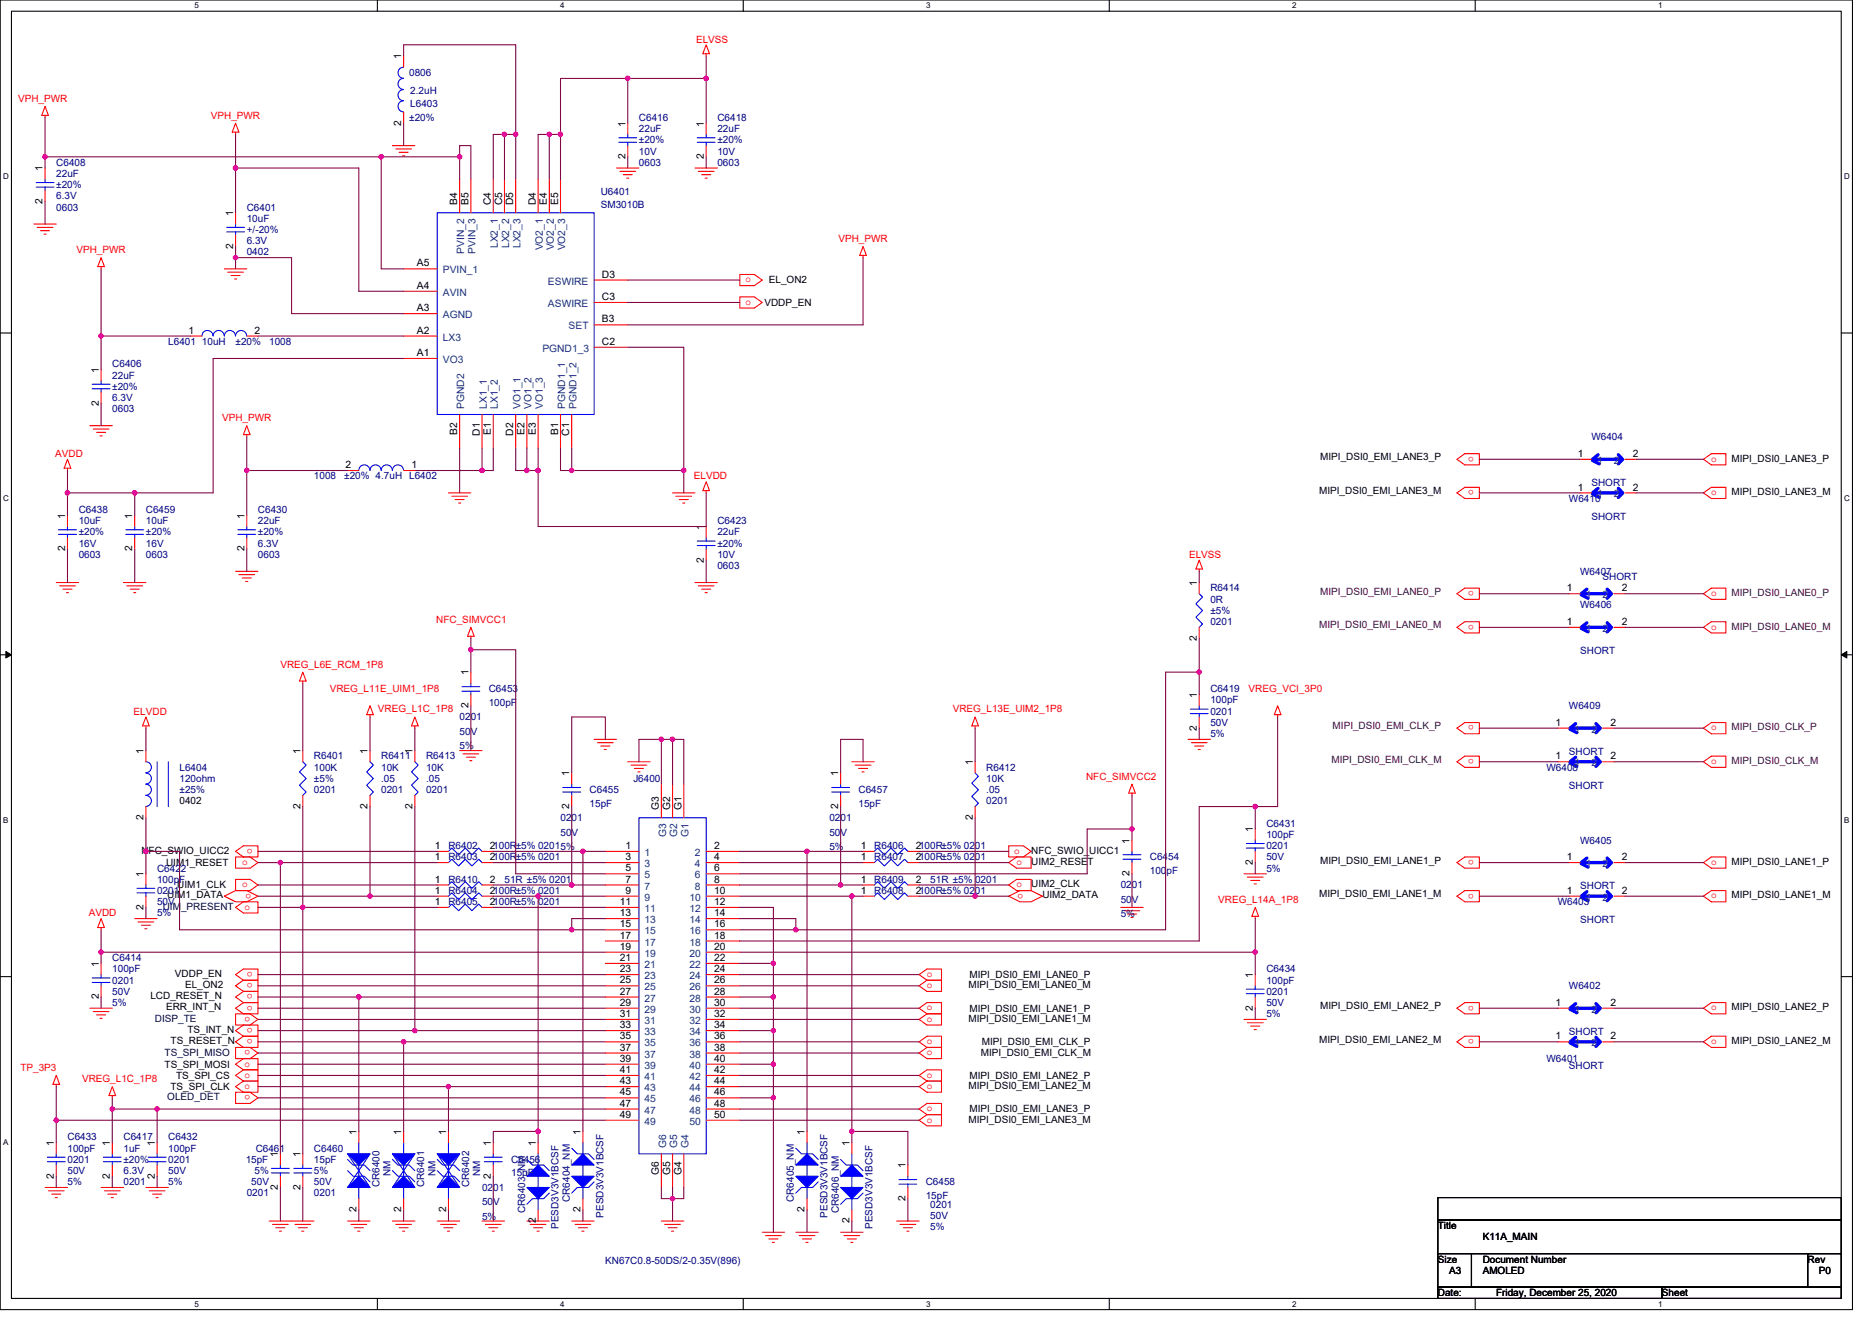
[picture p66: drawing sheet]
<svg xmlns="http://www.w3.org/2000/svg" width="297mm" height="210mm" viewBox="0 0 297 210" stroke-linecap="round" stroke-linejoin="round" font-family="sans-serif">
<defs><g id="words">
<g font-size="1.6">
<text x="63.7" y="9.4" transform="rotate(-90 63.7 9.4)">1</text>
<text x="63.7" y="19.9" transform="rotate(-90 63.7 19.9)">2</text>
<text x="99.2" y="20.1" transform="rotate(-90 99.2 20.1)">1</text>
<text x="111.7" y="20.1" transform="rotate(-90 111.7 20.1)">1</text>
<text x="6.8" y="27.2" transform="rotate(-90 6.8 27.2)">1</text>
<text x="99.2" y="25.3" transform="rotate(-90 99.2 25.3)">2</text>
<text x="111.7" y="25.3" transform="rotate(-90 111.7 25.3)">2</text>
<text x="6.8" y="32.4" transform="rotate(-90 6.8 32.4)">2</text>
<text x="37" y="34.3" transform="rotate(-90 37 34.3)">1</text>
<text x="72.6" y="32.5" transform="rotate(-90 72.6 32.5)">B4</text>
<text x="74.3" y="32.5" transform="rotate(-90 74.3 32.5)">B5</text>
<text x="77.9" y="32.5" transform="rotate(-90 77.9 32.5)">C4</text>
<text x="79.7" y="32.5" transform="rotate(-90 79.7 32.5)">C5</text>
<text x="81.4" y="32.5" transform="rotate(-90 81.4 32.5)">D5</text>
<text x="85" y="32.5" transform="rotate(-90 85 32.5)">D4</text>
<text x="86.8" y="32.5" transform="rotate(-90 86.8 32.5)">E4</text>
<text x="88.6" y="32.5" transform="rotate(-90 88.6 32.5)">E5</text>
<text x="37" y="39.5" transform="rotate(-90 37 39.5)">2</text>
<text x="66.2" y="42.3">A5</text>
<text x="66.2" y="45.8">A4</text>
<text x="95.5" y="44.1">D3</text>
<text x="95.5" y="47.6">C3</text>
<text x="122" y="45">EL_ON2</text>
<text x="29.9" y="53">1</text>
<text x="40.4" y="53">2</text>
<text x="66.2" y="53">A2</text>
<text x="66.2" y="49.4">A3</text>
<text x="95.5" y="51.2">B3</text>
<text x="121.3" y="48.5">VDDP_EN</text>
<text x="15.7" y="59.2" transform="rotate(-90 15.7 59.2)">1</text>
<text x="66.2" y="56.5">A1</text>
<text x="95.5" y="54.7">C2</text>
<text x="15.7" y="64.4" transform="rotate(-90 15.7 64.4)">2</text>
<text x="72.6" y="69" transform="rotate(-90 72.6 69)">B2</text>
<text x="76.1" y="69.1" transform="rotate(-90 76.1 69.1)">D1</text>
<text x="77.9" y="69" transform="rotate(-90 77.9 69)">E1</text>
<text x="81.4" y="69.1" transform="rotate(-90 81.4 69.1)">D2</text>
<text x="83.2" y="69" transform="rotate(-90 83.2 69)">E2</text>
<text x="85" y="69" transform="rotate(-90 85 69)">E3</text>
<text x="88.6" y="69" transform="rotate(-90 88.6 69)">B1</text>
<text x="90.3" y="69.1" transform="rotate(-90 90.3 69.1)">C1</text>
<text x="54.8" y="74.3">2</text>
<text x="65.3" y="74.3">1</text>
<text x="209.5" y="73.1">MIPI_DSI0_EMI_LANE3_P</text>
<text x="250.4" y="72.5">1</text>
<text x="250.4" y="77.9">1</text>
<text x="259.1" y="72.5">2</text>
<text x="259.1" y="77.9">2</text>
<text x="274.7" y="73.3">MIPI_DSI0_LANE3_P</text>
<text x="10.3" y="82.3" transform="rotate(-90 10.3 82.3)">1</text>
<text x="21" y="82.3" transform="rotate(-90 21 82.3)">1</text>
<text x="38.8" y="82.3" transform="rotate(-90 38.8 82.3)">1</text>
<text x="209.3" y="78.4">MIPI_DSI0_EMI_LANE3_M</text>
<text x="274.7" y="78.6">MIPI_DSI0_LANE3_M</text>
<text x="10.3" y="87.5" transform="rotate(-90 10.3 87.5)">2</text>
<text x="21" y="87.5" transform="rotate(-90 21 87.5)">2</text>
<text x="38.8" y="87.5" transform="rotate(-90 38.8 87.5)">2</text>
<text x="111.7" y="89.3" transform="rotate(-90 111.7 89.3)">2</text>
<text x="111.7" y="84.1" transform="rotate(-90 111.7 84.1)">1</text>
<text x="189.9" y="93" transform="rotate(-90 189.9 93)">1</text>
<text x="248.6" y="93.9">1</text>
<text x="257.3" y="93.9">2</text>
<text x="189.9" y="101.7" transform="rotate(-90 189.9 101.7)">2</text>
<text x="248.6" y="99.2">1</text>
<text x="257.3" y="99.2">2</text>
<text x="74.3" y="107.2" transform="rotate(-90 74.3 107.2)">1</text>
<text x="74.3" y="112.4" transform="rotate(-90 74.3 112.4)">2</text>
<text x="189.9" y="110.8" transform="rotate(-90 189.9 110.8)">1</text>
<text x="22.8" y="119.7" transform="rotate(-90 22.8 119.7)">1</text>
<text x="47.7" y="119.7" transform="rotate(-90 47.7 119.7)">1</text>
<text x="58.3" y="119.7" transform="rotate(-90 58.3 119.7)">1</text>
<text x="65.4" y="119.7" transform="rotate(-90 65.4 119.7)">1</text>
<text x="189.9" y="116" transform="rotate(-90 189.9 116)">2</text>
<text x="246.8" y="115.2">1</text>
<text x="255.5" y="115.2">2</text>
<text x="90.3" y="123.2" transform="rotate(-90 90.3 123.2)">1</text>
<text x="133" y="123.2" transform="rotate(-90 133 123.2)">1</text>
<text x="154.3" y="121.4" transform="rotate(-90 154.3 121.4)">1</text>
<text x="246.8" y="120.5">1</text>
<text x="255.5" y="120.5">2</text>
<text x="22.8" y="130.2" transform="rotate(-90 22.8 130.2)">2</text>
<text x="28.5" y="127.7">0402</text>
<text x="47.7" y="128.4" transform="rotate(-90 47.7 128.4)">2</text>
<text x="58.3" y="128.4" transform="rotate(-90 58.3 128.4)">2</text>
<text x="65.4" y="128.4" transform="rotate(-90 65.4 128.4)">2</text>
<text x="90.3" y="128.4" transform="rotate(-90 90.3 128.4)">2</text>
<text x="104.6" y="128.5" transform="rotate(-90 104.6 128.5)">G3</text>
<text x="106.3" y="128.5" transform="rotate(-90 106.3 128.5)">G2</text>
<text x="108.1" y="128.5" transform="rotate(-90 108.1 128.5)">G1</text>
<text x="133" y="128.4" transform="rotate(-90 133 128.4)">2</text>
<text x="154.3" y="130.2" transform="rotate(-90 154.3 130.2)">2</text>
<text x="22.4" y="135.5">NFC_SWIO_UICC2</text>
<text x="26.3" y="137.4">UIM1_RESET</text>
<text x="69" y="134.7">1</text>
<text x="69" y="136.5">1</text>
<text x="77.7" y="134.7">2100R±5% 02015%</text>
<text x="77.7" y="136.5">2100R±5% 0201</text>
<text x="99.2" y="134.7">1</text>
<text x="99.2" y="136.5">3</text>
<text x="113.3" y="134.7">2</text>
<text x="113.3" y="136.5">4</text>
<text x="136.6" y="134.7">1</text>
<text x="136.6" y="136.5">1</text>
<text x="145.3" y="134.7">2100R±5% 0201</text>
<text x="145.3" y="136.5">2100R±5% 0201</text>
<text x="163.6" y="137.3">UIM2_RESET</text>
<text x="163.6" y="135.5">NFC_SWIO_UICC1</text>
<text x="179.2" y="133.9" transform="rotate(-90 179.2 133.9)">1</text>
<text x="198.8" y="137.3" transform="rotate(-90 198.8 137.3)">2</text>
<text x="198.8" y="132.1" transform="rotate(-90 198.8 132.1)">1</text>
<text x="209.5" y="137.1">MIPI_DSI0_EMI_LANE1_P</text>
<text x="248.6" y="136.5">1</text>
<text x="257.3" y="136.5">2</text>
<text x="274.7" y="137.3">MIPI_DSI0_LANE1_P</text>
<text x="22.8" y="139.2" transform="rotate(-90 22.8 139.2)">1</text>
<text x="26.5" y="142.6">UIM1_DATA</text>
<text x="28.1" y="141">UIM1_CLK</text>
<text x="69" y="143.6">1</text>
<text x="69" y="140.1">1</text>
<text x="69" y="141.9">1</text>
<text x="77.7" y="143.6">2100R±5% 0201</text>
<text x="77.7" y="140.1">2</text>
<text x="77.7" y="141.9">2100R±5% 0201</text>
<text x="98.4" y="143.6">11</text>
<text x="99.2" y="138.3">5</text>
<text x="99.2" y="140.1">7</text>
<text x="99.2" y="141.9">9</text>
<text x="113.3" y="141.9">10</text>
<text x="113.3" y="143.6">12</text>
<text x="113.3" y="138.3">6</text>
<text x="113.3" y="140.1">8</text>
<text x="136.6" y="140.1">1</text>
<text x="136.6" y="141.9">1</text>
<text x="145.3" y="140.1">2</text>
<text x="145.3" y="141.9">2100R±5% 0201</text>
<text x="163.6" y="140.8">UIM2_CLK</text>
<text x="165.4" y="142.6">UIM2_DATA</text>
<text x="179.2" y="139.1" transform="rotate(-90 179.2 139.1)">2</text>
<text x="209.3" y="142.4">MIPI_DSI0_EMI_LANE1_M</text>
<text x="248.6" y="141.9">1</text>
<text x="257.3" y="141.9">2</text>
<text x="274.7" y="142.6">MIPI_DSI0_LANE1_M</text>
<text x="22.8" y="144.4" transform="rotate(-90 22.8 144.4)">2</text>
<text x="98.4" y="145.4">13</text>
<text x="98.4" y="147.2">15</text>
<text x="98.4" y="149">17</text>
<text x="113.3" y="145.4">14</text>
<text x="113.3" y="147.2">16</text>
<text x="113.3" y="149">18</text>
<text x="15.7" y="153.4" transform="rotate(-90 15.7 153.4)">1</text>
<text x="27.8" y="155">VDDP_EN</text>
<text x="98.4" y="150.7">19</text>
<text x="98.4" y="152.5">21</text>
<text x="98.4" y="154.3">23</text>
<text x="113.3" y="150.7">20</text>
<text x="113.3" y="152.5">22</text>
<text x="113.3" y="154.3">24</text>
<text x="153.8" y="155.2">MIPI_DSI0_EMI_LANE0_P</text>
<text x="198.8" y="155.2" transform="rotate(-90 198.8 155.2)">1</text>
<text x="15.7" y="158.6" transform="rotate(-90 15.7 158.6)">2</text>
<text x="23.9" y="158.6">LCD_RESET_N</text>
<text x="26.3" y="160.4">ERR_INT_N</text>
<text x="29.4" y="156.8">EL_ON2</text>
<text x="98.4" y="156.1">25</text>
<text x="98.4" y="157.9">27</text>
<text x="98.4" y="159.6">29</text>
<text x="98.4" y="161.4">31</text>
<text x="113.3" y="156.1">26</text>
<text x="113.3" y="157.9">28</text>
<text x="113.3" y="159.6">30</text>
<text x="113.3" y="161.4">32</text>
<text x="153.7" y="156.8">MIPI_DSI0_EMI_LANE0_M</text>
<text x="153.8" y="160.5">MIPI_DSI0_EMI_LANE1_P</text>
<text x="198.8" y="160.4" transform="rotate(-90 198.8 160.4)">2</text>
<text x="209.5" y="160.2">MIPI_DSI0_EMI_LANE2_P</text>
<text x="246.8" y="159.6">1</text>
<text x="255.5" y="159.6">2</text>
<text x="274.7" y="160.4">MIPI_DSI0_LANE2_P</text>
<text x="27.1" y="165.7">TS_RESET_N</text>
<text x="29.7" y="163.9">TS_INT_N</text>
<text x="98.4" y="163.2">33</text>
<text x="98.4" y="165">35</text>
<text x="98.4" y="166.8">37</text>
<text x="113.3" y="163.2">34</text>
<text x="113.3" y="165">36</text>
<text x="113.3" y="166.8">38</text>
<text x="153.7" y="162.2">MIPI_DSI0_EMI_LANE1_M</text>
<text x="155.6" y="167.7">MIPI_DSI0_EMI_CLK_M</text>
<text x="155.8" y="165.9">MIPI_DSI0_EMI_CLK_P</text>
<text x="209.3" y="165.5">MIPI_DSI0_EMI_LANE2_M</text>
<text x="246.8" y="165">1</text>
<text x="255.5" y="165">2</text>
<text x="274.7" y="165.7">MIPI_DSI0_LANE2_M</text>
<text x="26.1" y="169.4">TS_SPI_MOSI</text>
<text x="27" y="173">TS_SPI_CLK</text>
<text x="27.9" y="171.2">TS_SPI_CS</text>
<text x="98.4" y="168.5">39</text>
<text x="98.4" y="170.3">41</text>
<text x="98.4" y="172.1">43</text>
<text x="98.4" y="173.9">45</text>
<text x="113.3" y="168.5">40</text>
<text x="113.3" y="170.3">42</text>
<text x="113.3" y="172.1">44</text>
<text x="113.3" y="173.9">46</text>
<text x="153.7" y="172.8">MIPI_DSI0_EMI_LANE2_M</text>
<text x="153.8" y="171.2">MIPI_DSI0_EMI_LANE2_P</text>
<text x="98.4" y="175.6">47</text>
<text x="98.4" y="177.4">49</text>
<text x="113.3" y="175.6">48</text>
<text x="113.3" y="177.4">50</text>
<text x="153.7" y="178.2">MIPI_DSI0_EMI_LANE3_M</text>
<text x="153.8" y="176.6">MIPI_DSI0_EMI_LANE3_P</text>
<text x="8.5" y="181.9" transform="rotate(-90 8.5 181.9)">1</text>
<text x="17.4" y="181.9" transform="rotate(-90 17.4 181.9)">1</text>
<text x="24.6" y="181.9" transform="rotate(-90 24.6 181.9)">1</text>
<text x="44.1" y="183.7" transform="rotate(-90 44.1 183.7)">1</text>
<text x="47.7" y="183.7" transform="rotate(-90 47.7 183.7)">1</text>
<text x="56.6" y="180.1" transform="rotate(-90 56.6 180.1)">1</text>
<text x="63.7" y="180.1" transform="rotate(-90 63.7 180.1)">1</text>
<text x="70.8" y="180.1" transform="rotate(-90 70.8 180.1)">1</text>
<text x="77.9" y="181.9" transform="rotate(-90 77.9 181.9)">1</text>
<text x="85" y="181.9" transform="rotate(-90 85 181.9)">1</text>
<text x="92.1" y="180.1" transform="rotate(-90 92.1 180.1)">1</text>
<text x="127.7" y="180.1" transform="rotate(-90 127.7 180.1)">1</text>
<text x="134.8" y="181.9" transform="rotate(-90 134.8 181.9)">1</text>
<text x="143.7" y="185.4" transform="rotate(-90 143.7 185.4)">1</text>
<text x="8.5" y="187.1" transform="rotate(-90 8.5 187.1)">2</text>
<text x="17.4" y="187.1" transform="rotate(-90 17.4 187.1)">2</text>
<text x="24.6" y="187.1" transform="rotate(-90 24.6 187.1)">2</text>
<text x="44.1" y="188.8" transform="rotate(-90 44.1 188.8)">2</text>
<text x="47.7" y="188.8" transform="rotate(-90 47.7 188.8)">2</text>
<text x="77.9" y="187.1" transform="rotate(-90 77.9 187.1)">2</text>
<text x="104.6" y="186.6" transform="rotate(-90 104.6 186.6)">G6</text>
<text x="106.3" y="186.6" transform="rotate(-90 106.3 186.6)">G5</text>
<text x="108.1" y="186.6" transform="rotate(-90 108.1 186.6)">G4</text>
<text x="143.7" y="190.6" transform="rotate(-90 143.7 190.6)">2</text>
<text x="56.6" y="192.4" transform="rotate(-90 56.6 192.4)">2</text>
<text x="63.7" y="192.4" transform="rotate(-90 63.7 192.4)">2</text>
<text x="70.8" y="192.4" transform="rotate(-90 70.8 192.4)">2</text>
<text x="85" y="194.2" transform="rotate(-90 85 194.2)">2</text>
<text x="92.1" y="192.4" transform="rotate(-90 92.1 192.4)">2</text>
<text x="127.7" y="192.4" transform="rotate(-90 127.7 192.4)">2</text>
<text x="134.8" y="194.2" transform="rotate(-90 134.8 194.2)">2</text>
<text x="228.2" y="195.1">Title</text>
<text x="235.3" y="196.8">K11A_MAIN</text>
<text x="228.2" y="200.4">Size</text>
<text x="229.9" y="202.2">A3</text>
<text x="235.3" y="200.4">Document Number</text>
<text x="235.3" y="202.2">AMOLED</text>
<text x="286.8" y="200.4">Rev</text>
<text x="288.6" y="202.2">P0</text>
<text x="228.2" y="205.7">Date:</text>
<text x="237.4" y="205.7">Friday, December 25, 2020</text>
<text x="263.7" y="205.7">Sheet</text>
</g>
<g font-size="1.6" fill="#f00">
<text x="110.4" y="6.8">ELVSS</text>
<text x="2.9" y="16.2">VPH_PWR</text>
<text x="33.5" y="18.8">VPH_PWR</text>
<text x="12.1" y="40.2">VPH_PWR</text>
<text x="133" y="38.4">VPH_PWR</text>
<text x="118.3" y="44.8">o</text>
<text x="118.3" y="48.4">o</text>
<text x="35.2" y="66.8">VPH_PWR</text>
<text x="8.8" y="72.5">AVDD</text>
<text x="110.1" y="76.1">ELVDD</text>
<text x="233.8" y="72.5" transform="rotate(180 233.8 72.5)">o</text>
<text x="233.8" y="77.8" transform="rotate(180 233.8 77.8)">o</text>
<text x="271.5" y="73.3">o</text>
<text x="271.5" y="78.6">o</text>
<text x="188.7" y="88.5">ELVSS</text>
<text x="233.8" y="93.8" transform="rotate(180 233.8 93.8)">o</text>
<text x="271.5" y="94.6">o</text>
<text x="69.2" y="98.8">NFC_SIMVCC1</text>
<text x="233.8" y="99.1" transform="rotate(180 233.8 99.1)">o</text>
<text x="271.5" y="99.9">o</text>
<text x="44.5" y="106">VREG_L6E_RCM_1P8</text>
<text x="21.2" y="113.4">ELVDD</text>
<text x="52.3" y="109.9">VREG_L11E_UIM1_1P8</text>
<text x="60" y="113.1">VREG_L1C_1P8</text>
<text x="151.2" y="113.1">VREG_L13E_UIM2_1P8</text>
<text x="198.1" y="109.9">VREG_VCI_3P0</text>
<text x="233.8" y="115.1" transform="rotate(180 233.8 115.1)">o</text>
<text x="271.5" y="115.9">o</text>
<text x="172.3" y="123.7">NFC_SIMVCC2</text>
<text x="233.8" y="120.5" transform="rotate(180 233.8 120.5)">o</text>
<text x="271.5" y="121.3">o</text>
<text x="38.4" y="137.3">o</text>
<text x="40" y="134.7" transform="rotate(180 40 134.7)">o</text>
<text x="160.9" y="135.5">o</text>
<text x="161.3" y="137.3">o</text>
<text x="233.8" y="136.5" transform="rotate(180 233.8 136.5)">o</text>
<text x="271.5" y="137.3">o</text>
<text x="38.4" y="140.8">o</text>
<text x="39.9" y="141.8" transform="rotate(180 39.9 141.8)">o</text>
<text x="161.3" y="140.8">o</text>
<text x="162.4" y="141.8" transform="rotate(180 162.4 141.8)">o</text>
<text x="193.3" y="143.3">VREG_L14A_1P8</text>
<text x="233.8" y="141.8" transform="rotate(180 233.8 141.8)">o</text>
<text x="271.5" y="142.6">o</text>
<text x="14.1" y="145.4">AVDD</text>
<text x="38.8" y="144.4">o</text>
<text x="40" y="154.3" transform="rotate(180 40 154.3)">o</text>
<text x="147.1" y="155">o</text>
<text x="39.7" y="161.4" transform="rotate(180 39.7 161.4)">o</text>
<text x="40" y="156" transform="rotate(180 40 156)">o</text>
<text x="40" y="157.8" transform="rotate(180 40 157.8)">o</text>
<text x="40" y="159.6" transform="rotate(180 40 159.6)">o</text>
<text x="147.1" y="156.8">o</text>
<text x="147.1" y="160.4">o</text>
<text x="233.8" y="159.6" transform="rotate(180 233.8 159.6)">o</text>
<text x="271.5" y="160.4">o</text>
<text x="39.7" y="166.7" transform="rotate(180 39.7 166.7)">o</text>
<text x="40" y="163.2" transform="rotate(180 40 163.2)">o</text>
<text x="40" y="164.9" transform="rotate(180 40 164.9)">o</text>
<text x="147.1" y="162.2">o</text>
<text x="147.1" y="165.7">o</text>
<text x="147.1" y="167.5">o</text>
<text x="233.8" y="164.9" transform="rotate(180 233.8 164.9)">o</text>
<text x="271.5" y="165.7">o</text>
<text x="3.2" y="170">TP_3P3</text>
<text x="13" y="171.7">VREG_L1C_1P8</text>
<text x="38.8" y="169.3">o</text>
<text x="38.8" y="171">o</text>
<text x="38.8" y="172.8">o</text>
<text x="39.7" y="173.8" transform="rotate(180 39.7 173.8)">o</text>
<text x="147.1" y="171">o</text>
<text x="147.1" y="172.8">o</text>
<text x="147.1" y="176.4">o</text>
<text x="147.1" y="178.2">o</text>
</g>
<g font-size="1.6" fill="#000080">
<text x="64.9" y="12.1">0806</text>
<text x="65.1" y="17.1">L6403</text>
<text x="65.1" y="14.9">2.2uH</text>
<text x="64.9" y="19.2">±20%</text>
<text x="101.4" y="19.2">C6416</text>
<text x="101.4" y="21">22uF</text>
<text x="101.4" y="22.8">±20%</text>
<text x="113.8" y="19.2">C6418</text>
<text x="113.8" y="21">22uF</text>
<text x="113.8" y="22.8">±20%</text>
<text x="8.9" y="26.3">C6408</text>
<text x="8.9" y="28.1">22uF</text>
<text x="8.9" y="29.9">±20%</text>
<text x="101.4" y="26.3">0603</text>
<text x="101.4" y="24.5">10V</text>
<text x="113.8" y="26.3">0603</text>
<text x="113.8" y="24.5">10V</text>
<text x="8.9" y="33.4">0603</text>
<text x="8.9" y="31.6">6.3V</text>
<text x="39.2" y="33.4">C6401</text>
<text x="39.2" y="35.2">10uF</text>
<text x="95.3" y="30.9">U6401</text>
<text x="95.3" y="33.1">SM3010B</text>
<text x="39.2" y="40.5">0402</text>
<text x="39.2" y="38.8">6.3V</text>
<text x="39.2" y="37">+/-20%</text>
<text x="17.8" y="58.3">C6406</text>
<text x="26.7" y="54.8">L6401 10uH</text>
<text x="37.4" y="54.8">±20%</text>
<text x="42.7" y="54.8">1008</text>
<text x="17.8" y="60.1">22uF</text>
<text x="17.8" y="65.4">0603</text>
<text x="17.8" y="63.6">6.3V</text>
<text x="17.8" y="61.9">±20%</text>
<text x="252.5" y="69.9">W6404</text>
<text x="49.8" y="76.1">1008</text>
<text x="54.6" y="76.1">±20% 4.7uH</text>
<text x="64.9" y="76.1">L6402</text>
<text x="252.5" y="77.2">SHORT</text>
<text x="12.5" y="81.4">C6438</text>
<text x="12.5" y="83.2">10uF</text>
<text x="23.2" y="81.4">C6459</text>
<text x="23.2" y="83.2">10uF</text>
<text x="40.9" y="81.4">C6430</text>
<text x="40.9" y="83.2">22uF</text>
<text x="113.8" y="83.2">C6423</text>
<text x="249" y="79.7">W6410</text>
<text x="252.5" y="82.5">SHORT</text>
<text x="12.5" y="88.5">0603</text>
<text x="12.5" y="86.8">16V</text>
<text x="12.5" y="85">±20%</text>
<text x="23.2" y="88.5">0603</text>
<text x="23.2" y="86.8">16V</text>
<text x="23.2" y="85">±20%</text>
<text x="40.9" y="88.5">0603</text>
<text x="40.9" y="86.8">6.3V</text>
<text x="40.9" y="85">±20%</text>
<text x="113.8" y="85">22uF</text>
<text x="113.8" y="88.5">10V</text>
<text x="113.8" y="86.8">±20%</text>
<text x="113.8" y="90.3">0603</text>
<text x="192.1" y="93.9">R6414</text>
<text x="192.1" y="95.7">0R</text>
<text x="250.7" y="91.2">W6407</text>
<text x="254.3" y="92.1">SHORT</text>
<text x="192.1" y="97.4">±5%</text>
<text x="192.1" y="99.2">0201</text>
<text x="250.7" y="96.5">W6406</text>
<text x="250.7" y="103.8">SHORT</text>
<text x="77.6" y="109.9">C6453</text>
<text x="77.6" y="112">100pF</text>
<text x="192.1" y="109.9">C6419</text>
<text x="192.1" y="111.7">100pF</text>
<text x="192.1" y="113.4">0201</text>
<text x="249" y="112.5">W6409</text>
<text x="72.9" y="114.3">0201</text>
<text x="72.9" y="116.6">50V</text>
<text x="72.9" y="118.9">5%</text>
<text x="192.1" y="115.2">50V</text>
<text x="192.1" y="117">5%</text>
<text x="249" y="119.8">SHORT</text>
<text x="28.5" y="122.3">L6404</text>
<text x="28.5" y="124.1">120ohm</text>
<text x="28.5" y="125.9">±25%</text>
<text x="49.8" y="120.5">R6401</text>
<text x="49.8" y="122.3">100K</text>
<text x="49.8" y="124.1">±5%</text>
<text x="49.8" y="125.9">0201</text>
<text x="60.5" y="120.5">R6411</text>
<text x="60.5" y="122.3">10K</text>
<text x="60.5" y="124.1">.05</text>
<text x="60.5" y="125.9">0201</text>
<text x="67.6" y="120.5">R6413</text>
<text x="67.6" y="122.3">10K</text>
<text x="67.6" y="124.1">.05</text>
<text x="67.6" y="125.9">0201</text>
<text x="93.6" y="125.9">C6455</text>
<text x="100.5" y="124.1">J6400</text>
<text x="136.2" y="125.9">C6457</text>
<text x="156.5" y="122.3">R6412</text>
<text x="156.5" y="124.1">10K</text>
<text x="156.5" y="125.9">.05</text>
<text x="245.4" y="122.3">W6408</text>
<text x="249" y="125.2">SHORT</text>
<text x="88.9" y="130.3">0201</text>
<text x="93.6" y="128">15pF</text>
<text x="131.6" y="130.3">0201</text>
<text x="136.2" y="128">15pF</text>
<text x="156.5" y="127.7">0201</text>
<text x="201" y="131.2">C6431</text>
<text x="71.2" y="134.8">R6402</text>
<text x="71.2" y="136.5">R6403</text>
<text x="88.9" y="132.6">50V</text>
<text x="131.6" y="132.6">50V</text>
<text x="131.6" y="134.9">5%</text>
<text x="138.7" y="134.8">R6406</text>
<text x="138.7" y="136.5">R6407</text>
<text x="182.5" y="136.5">C6454</text>
<text x="201" y="133">100pF</text>
<text x="201" y="134.8">0201</text>
<text x="201" y="136.5">50V</text>
<text x="250.7" y="133.9">W6405</text>
<text x="24.9" y="138.3">C6422</text>
<text x="24.9" y="140.1">100pF</text>
<text x="24.9" y="141.9">0201</text>
<text x="24.9" y="143.7">50V</text>
<text x="71.2" y="143.7">R6405</text>
<text x="71.2" y="140.1">R6410</text>
<text x="71.2" y="141.9">R6404</text>
<text x="80" y="140.1">51R ±5% 0201</text>
<text x="138.7" y="140.1">R6409</text>
<text x="138.7" y="141.9">R6408</text>
<text x="147.6" y="140.1">51R ±5% 0201</text>
<text x="177.8" y="141">0201</text>
<text x="177.8" y="143.3">50V</text>
<text x="182.5" y="138.7">100pF</text>
<text x="201" y="138.3">5%</text>
<text x="247.2" y="143.7">W6403</text>
<text x="250.7" y="141.2">SHORT</text>
<text x="24.9" y="145.4">5%</text>
<text x="177.8" y="145.6">5%</text>
<text x="250.7" y="146.5">SHORT</text>
<text x="17.8" y="152.5">C6414</text>
<text x="17.8" y="154.3">100pF</text>
<text x="201" y="154.3">C6434</text>
<text x="17.8" y="156.1">0201</text>
<text x="17.8" y="157.9">50V</text>
<text x="17.8" y="159.7">5%</text>
<text x="201" y="156.1">100pF</text>
<text x="201" y="157.9">0201</text>
<text x="201" y="159.7">50V</text>
<text x="201" y="161.4">5%</text>
<text x="249" y="157">W6402</text>
<text x="249" y="164.3">SHORT</text>
<text x="245.4" y="168.5">W6401</text>
<text x="249" y="169.6">SHORT</text>
<text x="10.7" y="181">C6433</text>
<text x="10.7" y="182.8">100pF</text>
<text x="10.7" y="184.6">0201</text>
<text x="19.6" y="181">C6417</text>
<text x="19.6" y="182.8">1uF</text>
<text x="19.6" y="184.6">±20%</text>
<text x="26.7" y="181">C6432</text>
<text x="26.7" y="182.8">100pF</text>
<text x="26.7" y="184.6">0201</text>
<text x="39" y="184.6">15pF</text>
<text x="40.6" y="182.8">C6461</text>
<text x="49.8" y="182.8">C6460</text>
<text x="49.8" y="184.6">15pF</text>
<text x="81.1" y="184.6">C6456</text>
<text x="10.7" y="186.3">50V</text>
<text x="10.7" y="188.1">5%</text>
<text x="19.6" y="188.1">0201</text>
<text x="19.6" y="186.3">6.3V</text>
<text x="26.7" y="186.3">50V</text>
<text x="26.7" y="188.1">5%</text>
<text x="39.2" y="189.9">0201</text>
<text x="39.9" y="188.1">50V</text>
<text x="40.4" y="186.3">5%</text>
<text x="49.8" y="189.9">0201</text>
<text x="49.8" y="188.1">50V</text>
<text x="49.8" y="186.3">5%</text>
<text x="60.2" y="188.5" transform="rotate(-90 60.2 188.5)">CR6400</text>
<text x="62" y="186.7" transform="rotate(-90 62 186.7)">NM</text>
<text x="67.3" y="188.5" transform="rotate(-90 67.3 188.5)">CR6401</text>
<text x="69.1" y="186.7" transform="rotate(-90 69.1 186.7)">NM</text>
<text x="74.4" y="188.5" transform="rotate(-90 74.4 188.5)">CR6402</text>
<text x="76.2" y="186.7" transform="rotate(-90 76.2 186.7)">NM</text>
<text x="76.5" y="189">0201</text>
<text x="76.5" y="191.3">50V</text>
<text x="81.1" y="186.7">15pF</text>
<text x="90.4" y="190.8" transform="rotate(-90 90.4 190.8)">CR6404_NM</text>
<text x="126" y="190.8" transform="rotate(-90 126 190.8)">CR6405_NM</text>
<text x="146.9" y="188.1">C6458</text>
<text x="146.9" y="190.2">15pF</text>
<text x="147.6" y="191.7">0201</text>
<text x="76.5" y="193.6">5%</text>
<text x="83.3" y="192.6" transform="rotate(-90 83.3 192.6)">CR6403_NM</text>
<text x="88.6" y="195.1" transform="rotate(-90 88.6 195.1)">PESD3V3V1BCSF</text>
<text x="95.8" y="193.3" transform="rotate(-90 95.8 193.3)">PESD3V3V1BCSF</text>
<text x="131.3" y="193.3" transform="rotate(-90 131.3 193.3)">PESD3V3V1BCSF</text>
<text x="133.1" y="192.6" transform="rotate(-90 133.1 192.6)">CR6406_NM</text>
<text x="138.4" y="195.1" transform="rotate(-90 138.4 195.1)">PESD3V3V1BCSF</text>
<text x="147.6" y="193.4">50V</text>
<text x="147.6" y="195.2">5%</text>
<text x="96.1" y="200.6">KN67C0.8-50DS/2-0.35V(896)</text>
</g>
<g font-size="1.6" fill="#004080">
<text x="73.7" y="40.3" transform="rotate(-90 73.7 40.3)">PVIN_2</text>
<text x="75.5" y="40.3" transform="rotate(-90 75.5 40.3)">PVIN_3</text>
<text x="79" y="39.4" transform="rotate(-90 79 39.4)">LX2_1</text>
<text x="80.8" y="39.4" transform="rotate(-90 80.8 39.4)">LX2_2</text>
<text x="82.6" y="39.4" transform="rotate(-90 82.6 39.4)">LX2_3</text>
<text x="86.1" y="39.8" transform="rotate(-90 86.1 39.8)">VO2_1</text>
<text x="87.9" y="39.8" transform="rotate(-90 87.9 39.8)">VO2_2</text>
<text x="89.7" y="39.8" transform="rotate(-90 89.7 39.8)">VO2_3</text>
<text x="70.3" y="43.4">PVIN_1</text>
<text x="70.3" y="46.9">AVIN</text>
<text x="86.9" y="45.2">ESWIRE</text>
<text x="70.3" y="50.5">AGND</text>
<text x="86.9" y="48.7">ASWIRE</text>
<text x="90.2" y="52.3">SET</text>
<text x="70.3" y="54.1">LX3</text>
<text x="70.3" y="57.6">VO3</text>
<text x="86.1" y="55.8">PGND1_3</text>
<text x="73.7" y="64.9" transform="rotate(-90 73.7 64.9)">PGND2</text>
<text x="77.2" y="64.9" transform="rotate(-90 77.2 64.9)">LX1_1</text>
<text x="79" y="64.9" transform="rotate(-90 79 64.9)">LX1_2</text>
<text x="82.6" y="64.9" transform="rotate(-90 82.6 64.9)">VO1_1</text>
<text x="84.3" y="64.9" transform="rotate(-90 84.3 64.9)">VO1_2</text>
<text x="86.1" y="64.9" transform="rotate(-90 86.1 64.9)">VO1_3</text>
<text x="89.7" y="64.9" transform="rotate(-90 89.7 64.9)">PGND1_1</text>
<text x="91.5" y="64.9" transform="rotate(-90 91.5 64.9)">PGND1_2</text>
<text x="253.4" y="73.6">1</text>
<text x="256.1" y="73.6">2</text>
<text x="253.4" y="79">1</text>
<text x="256.1" y="79">2</text>
<text x="251.6" y="95">1</text>
<text x="254.3" y="95">2</text>
<text x="251.6" y="100.3">1</text>
<text x="254.3" y="100.3">2</text>
<text x="249.8" y="116.3">1</text>
<text x="252.5" y="116.3">2</text>
<text x="249.8" y="121.6">1</text>
<text x="252.5" y="121.6">2</text>
<text x="102.3" y="135.8">1</text>
<text x="102.3" y="137.6">3</text>
<text x="105.7" y="132.9" transform="rotate(-90 105.7 132.9)">G3</text>
<text x="107.5" y="132.9" transform="rotate(-90 107.5 132.9)">G2</text>
<text x="109.2" y="132.9" transform="rotate(-90 109.2 132.9)">G1</text>
<text x="110.3" y="135.8">2</text>
<text x="110.3" y="137.6">4</text>
<text x="251.6" y="137.6">1</text>
<text x="254.3" y="137.6">2</text>
<text x="102.3" y="139.4">5</text>
<text x="102.3" y="141.2">7</text>
<text x="102.3" y="143">9</text>
<text x="109.4" y="143">10</text>
<text x="110.3" y="139.4">6</text>
<text x="110.3" y="141.2">8</text>
<text x="251.6" y="143">1</text>
<text x="254.3" y="143">2</text>
<text x="102.3" y="144.7">11</text>
<text x="102.3" y="146.5">13</text>
<text x="102.3" y="148.3">15</text>
<text x="109.4" y="144.7">12</text>
<text x="109.4" y="146.5">14</text>
<text x="109.4" y="148.3">16</text>
<text x="102.3" y="150.1">17</text>
<text x="102.3" y="151.8">19</text>
<text x="102.3" y="153.6">21</text>
<text x="102.3" y="155.4">23</text>
<text x="109.4" y="150.1">18</text>
<text x="109.4" y="151.8">20</text>
<text x="109.4" y="153.6">22</text>
<text x="109.4" y="155.4">24</text>
<text x="102.3" y="157.2">25</text>
<text x="102.3" y="159">27</text>
<text x="102.3" y="160.7">29</text>
<text x="109.4" y="157.2">26</text>
<text x="109.4" y="159">28</text>
<text x="109.4" y="160.7">30</text>
<text x="249.8" y="160.7">1</text>
<text x="252.5" y="160.7">2</text>
<text x="102.3" y="162.5">31</text>
<text x="102.3" y="164.3">33</text>
<text x="102.3" y="166.1">35</text>
<text x="102.3" y="167.9">37</text>
<text x="109.4" y="162.5">32</text>
<text x="109.4" y="164.3">34</text>
<text x="109.4" y="166.1">36</text>
<text x="109.4" y="167.9">38</text>
<text x="249.8" y="166.1">1</text>
<text x="252.5" y="166.1">2</text>
<text x="102.3" y="169.6">39</text>
<text x="102.3" y="171.4">41</text>
<text x="102.3" y="173.2">43</text>
<text x="109.4" y="169.6">40</text>
<text x="109.4" y="171.4">42</text>
<text x="109.4" y="173.2">44</text>
<text x="102.3" y="175">45</text>
<text x="102.3" y="176.7">47</text>
<text x="102.3" y="178.5">49</text>
<text x="109.4" y="175">46</text>
<text x="109.4" y="176.7">48</text>
<text x="109.4" y="178.5">50</text>
<text x="105.7" y="182.2" transform="rotate(-90 105.7 182.2)">G6</text>
<text x="107.5" y="182.2" transform="rotate(-90 107.5 182.2)">G5</text>
<text x="109.2" y="182.2" transform="rotate(-90 109.2 182.2)">G4</text>
</g>
<g font-size="1.6" fill="#400040">
<text x="209.5" y="94.4">MIPI_DSI0_EMI_LANE0_P</text>
<text x="274.7" y="94.6">MIPI_DSI0_LANE0_P</text>
<text x="209.3" y="99.7">MIPI_DSI0_EMI_LANE0_M</text>
<text x="274.7" y="99.9">MIPI_DSI0_LANE0_M</text>
<text x="211.5" y="115.7">MIPI_DSI0_EMI_CLK_P</text>
<text x="274.7" y="115.9">MIPI_DSI0_CLK_P</text>
<text x="211.3" y="121.1">MIPI_DSI0_EMI_CLK_M</text>
<text x="274.7" y="121.3">MIPI_DSI0_CLK_M</text>
</g>
<g font-size="1.6" fill="#000040">
<text x="25.8" y="144.4">UIM_PRESENT</text>
<text x="24.6" y="162.2">DISP_TE</text>
<text x="26.1" y="167.7">TS_SPI_MISO</text>
<text x="26.5" y="174.6">OLED_DET</text>
</g>
<g font-size="1.3">
<text x="30.8" y="1.3">5</text>
<text x="88.9" y="1.3">4</text>
<text x="147" y="1.3">3</text>
<text x="205" y="1.3">2</text>
<text x="263.1" y="1.3">1</text>
<text x=".5" y="28.4">D</text>
<text x="292.6" y="28.4">D</text>
<text x=".5" y="79.5">C</text>
<text x="292.6" y="79.5">C</text>
<text x=".5" y="130.6">B</text>
<text x="292.6" y="130.6">B</text>
<text x=".5" y="181.7">A</text>
<text x="30.8" y="207.4">5</text>
<text x="88.9" y="207.4">4</text>
<text x="147" y="207.4">3</text>
<text x="205" y="207.4">2</text>
<text x="263.1" y="207.4">1</text>
</g>
</g></defs>
<path d="M0 0h293.9v207.9h-293.9zM1.8 1.8h290.4v204.3h-290.4z" fill="none" stroke="#000" stroke-width=".17"/>
<g fill="#fff">
<path d="M30.8 .2h.7v1.4h-.7z"/>
<path d="M30.8 206.3h.7v1.4h-.7z"/>
</g>
<path d="M59.9 0v1.8M59.9 206.1v1.8" fill="none" stroke="#000" stroke-width=".17"/>
<g fill="#fff">
<path d="M88.9 .2h.7v1.4h-.7z"/>
<path d="M88.9 206.3h.7v1.4h-.7z"/>
</g>
<path d="M117.9 0v1.8M117.9 206.1v1.8" fill="none" stroke="#000" stroke-width=".17"/>
<g fill="#fff">
<path d="M147 .2h.7v1.4h-.7z"/>
<path d="M147 206.3h.7v1.4h-.7z"/>
</g>
<path d="M176 0v1.8M176 206.1v1.8" fill="none" stroke="#000" stroke-width=".17"/>
<g fill="#fff">
<path d="M205 .2h.7v1.4h-.7z"/>
<path d="M205 206.3h.7v1.4h-.7z"/>
</g>
<path d="M234.1 0v1.8M234.1 206.1v1.8" fill="none" stroke="#000" stroke-width=".17"/>
<g fill="#fff">
<path d="M263.1 .2h.7v1.4h-.7z"/>
<path d="M263.1 206.3h.7v1.4h-.7z"/>
<path d="M.5 27.3h.9v1.4h-.9z"/>
<path d="M292.6 27.3h.9v1.4h-.9z"/>
<path d="M.5 78.4h.9v1.4h-.9z"/>
<path d="M292.6 78.4h.9v1.4h-.9z"/>
</g>
<path d="M0 52.9h1.8M292.2 52.9h1.7" fill="none" stroke="#000" stroke-width=".17"/>
<g fill="#fff">
<path d="M.5 129.5h.8v1.4h-.8z"/>
<path d="M292.6 129.5h.9v1.4h-.9z"/>
</g>
<path d="M0 103.9h1.8M292.2 103.9h1.7" fill="none" stroke="#000" stroke-width=".17"/>
<path d="M.9 103.4l.9 .5-.9 .5zM292.2 103.9l.8-.5v1z" fill="#000" stroke="#000" stroke-width=".16"/>
<path d="M.5 180.5h.8v1.4h-.8z" fill="#fff"/>
<path d="M0 155h1.8M292.2 155h1.7M228.2 190.1h64v3.5h-64zM228.2 193.6h64v5.4h-64zM228.2 199h5.3v5.3h-5.3zM233.5 199h53.3v5.3h-53.3zM286.8 199h5.4v5.3h-5.4zM228.2 204.3h35.5v1.8h-35.5zM263.7 204.3h28.5v1.8h-28.5z" fill="none" stroke="#000" stroke-width=".17"/>
<g fill="none" stroke="#f00" stroke-width=".17">
<path d="M7.2 16.9l.5 1.4h-1.1zM7.2 18.3v.4M37.4 19.6l.5 1.4h-1.1zM64 8.9v1.8M64 17.8v1.8M99.6 19.6v1.7M112.1 7.1l.5 1.4h-1.1zM112.1 8.5v.4M112.1 19.6v1.7M5.4 35.6h3.5M5.9 36.1h2.5M6.4 36.6h1.5"/>
<path d="M7 37.2h.3M7.2 26.7v1.7M7.2 30.2v1.8M37.4 21v.3M37.4 33.8v1.8M37.4 37.3v1.8M62.3 23.1h3.5M62.8 23.6h2.5M63.3 24.2h1.5M63.9 24.7h.3M72.9 28.4v5.4M74.7 28.4v5.4"/>
<path d="M78.3 28.4v5.4M80 28.4v5.4M81.8 28.4v5.4M85.4 28.4v5.4M87.2 28.4v5.4M88.9 28.4v5.4M97.8 26.7h3.6M98.4 27.2h2.5M98.9 27.7h1.4M99.4 28.3h.4M99.6 23.1v1.8M110.3 26.7h3.5"/>
<path d="M110.8 27.2h2.5M111.3 27.7h1.5M111.9 28.3h.3M112.1 23.1v1.8M136.9 39.1l.6 1.4h-1.1zM16 40.9l.6 1.4h-1.1zM16 42.3v.4M16 58.7v1.8M30.3 53.3h1.7M35.6 42.7h3.6M36.1 43.2h2.5M36.7 43.7h1.4"/>
<path d="M37.2 44.3h.3M39.2 53.3h1.7M64 42.7h5.4M64 53.3h5.4M64 56.9h5.4M64 46.2h5.4M64 49.8h5.4M94.3 44.4h5.3M94.3 48h5.3M94.3 51.6h5.3M94.3 55.1h5.3M117.4 43.6h2.3l1.2 .8-1.2 .9h-2.3z"/>
<path d="M117.4 47.1h2.3l1.2 .9-1.2 .9h-2.3zM136.9 40.5v.4M10.7 72.9l.5 1.4h-1zM10.7 74.3v.4M14.3 67.6h3.5M14.8 68.1h2.5M15.3 68.6h1.5M15.9 69.2h.3M16 62.2v1.8M39.2 67.6l.5 1.4h-1.1zM39.2 69v.3M55.2 74.7h1.7"/>
<path d="M64 74.7h1.8M71.2 78.2h3.5M71.7 78.8h2.5M72.2 79.3h1.5M72.8 79.8h.3M72.9 65.8v5.3M76.5 65.8v5.3M78.3 65.8v5.3M81.8 65.8v5.3M83.6 65.8v5.3M85.4 65.8v5.3M88.9 65.8v5.3"/>
<path d="M90.7 65.8v5.3M106.7 78.2h3.6M107.2 78.8h2.5M107.8 79.3h1.4M108.3 79.8h.4M112.1 76.5l.5 1.4h-1.1zM112.1 77.9v.3M231.2 72.9l1.2-.9h2.3v1.8h-2.3zM231.2 78.2l1.2-.9h2.3v1.8h-2.3zM250.7 72.9h1.8M250.7 78.2h1.8M257.8 72.9h1.8"/>
<path d="M257.8 78.2h1.8M270.3 72.9l1.2-.9h2.4v1.8h-2.4zM270.3 78.2l1.2-.9h2.4v1.8h-2.4zM8.9 92.5h3.6M9.5 93h2.5M10 93.5h1.4M10.5 94.1h.4M10.7 81.8v1.8M10.7 85.3v1.8M19.6 92.5h3.6M20.1 93h2.5M20.7 93.5h1.4"/>
<path d="M21.2 94.1h.3M21.4 81.8v1.8M21.4 85.3v1.8M37.4 90.7h3.5M37.9 91.2h2.5M38.4 91.7h1.5M39 92.3h.3M39.2 81.8v1.8M39.2 85.3v1.8M74.7 99.6l.5 1.4h-1zM110.3 92.5h3.5M110.8 93h2.5"/>
<path d="M111.3 93.5h1.5M111.9 94.1h.3M112.1 83.6v1.7M112.1 87.1v1.8M190.3 88.9l.5 1.4h-1zM190.3 90.3v.4M190.3 92.5v1.7M190.3 99.6v1.7M231.2 94.2l1.2-.9h2.3v1.8h-2.3zM231.2 99.6l1.2-.9h2.3v1.8h-2.3zM249 99.6h1.7M249 94.2h1.7"/>
<path d="M256.1 99.6h1.7M256.1 94.2h1.7M270.3 94.2l1.2-.9h2.4v1.8h-2.4zM270.3 99.6l1.2-.9h2.4v1.8h-2.4zM23.2 115.2v.4M23.2 119.1v1.8M23.2 113.8l.5 1.4h-1.1zM48 106.7l.6 1.4h-1.1zM48 108.1v.4M48 119.1v1.8M58.7 112l.5 1.4h-1zM58.7 113.4v.4"/>
<path d="M58.7 119.1v1.8M65.8 113.8l.6 1.4h-1.1zM65.8 115.2v.4M65.8 119.1v1.8M72.9 119.1h3.6M73.5 119.7h2.5M74.7 101v.3M74.7 106.7v1.8M74.7 110.2v1.8M94.3 117.3h3.5M94.8 117.9h2.5M95.3 118.4h1.5"/>
<path d="M95.9 119h.3M154.7 113.8l.6 1.4h-1.1zM154.7 115.2v.4M188.5 117.3h3.6M189 117.9h2.5M189.6 118.4h1.4M190.1 119h.4M190.3 110.2v1.8M190.3 113.8v1.8M202.7 112l.6 1.4h-1.1zM202.7 113.4v.4M231.2 115.6l1.2-.9h2.3v1.8h-2.3z"/>
<path d="M247.2 115.6h1.8M254.3 115.6h1.8M270.3 115.6l1.2-.9h2.4v1.8h-2.4zM23.2 138.7v1.8M23.2 128v1.8M37.4 135.1l1.2-.9h2.3v1.8h-2.3zM37.4 136h2.3l1.2 .9-1.2 .9h-2.3zM37.4 139.6h2.3l1.2 .9-1.2 .9h-2.3zM48 126.2v1.8M58.7 126.2v1.8M65.8 126.2v1.8M69.4 135.1h1.8"/>
<path d="M69.4 136.9h1.8M74 120.2h1.4M74.5 120.7h.4M76.5 135.1h1.8M76.5 136.9h1.8M90.7 122.7v1.8M90.7 126.2v1.8M96.1 135.1h5.3M96.1 136.9h5.3M96.1 138.7h5.3M99.6 120.9h3.6M100.1 121.4h2.5"/>
<path d="M100.7 122h1.4M101.2 122.5h.4M104.9 124.5v5.3M106.7 124.5v5.3M108.5 124.5v5.3M112.1 135.1h5.3M112.1 136.9h5.3M112.1 138.7h5.3M133.4 122.7v1.8M133.4 126.2v1.8M135.2 120.9h3.5M135.7 121.4h2.5"/>
<path d="M136.2 122h1.5M136.8 122.5h.3M136.9 135.1h1.8M136.9 136.9h1.8M144.1 135.1h1.7M144.1 136.9h1.7M154.7 120.9v1.8M154.7 128v1.8M160.1 136.9l1.2-.9h2.3v1.8h-2.3zM160.1 134.2h2.3l1.2 .9-1.2 .9h-2.3zM179.6 124.5l.5 1.4h-1zM179.6 125.9v.3"/>
<path d="M179.6 133.4v1.7M179.6 136.9v1.8M197.4 138.7h3.6M197.9 139.2h2.5M198.5 139.7h1.4M199.2 131.6v1.7M199.2 135.1v1.8M231.2 120.9l1.2-.9h2.3v1.8h-2.3zM231.2 136.9l1.2-.9h2.3v1.8h-2.3zM247.2 120.9h1.8M249 136.9h1.7M254.3 120.9h1.8"/>
<path d="M256.1 136.9h1.7M270.3 120.9l1.2-.9h2.4v1.8h-2.4zM270.3 136.9l1.2-.9h2.4v1.8h-2.4zM16 145.8l.6 1.4h-1.1zM16 147.2v.4M16 152.9v1.8M16 156.5v1.7M21.4 145.8h3.5M21.9 146.3h2.5M22.4 146.9h1.5M23 147.4h.3M23.2 142.2v1.8"/>
<path d="M35.6 142.2l1.8-.8h1.8l1.7 .8-1.7 .9h-1.8zM37.4 144l1.2-.9h2.3v1.8h-2.3zM37.4 154.7l1.2-.9h2.3v1.8h-2.3zM38.6 155.6l-1.2 .9 1.2 .9M38.6 157.4l-1.2 .8 1.2 .9M38.6 155.6h2.3v1.8h-2.3M38.6 157.4h2.3v1.7h-2.3M69.4 144h1.8M69.4 140.5h1.8M69.4 142.2h1.8M76.5 144h1.8M76.5 140.5h1.8"/>
<path d="M76.5 142.2h1.8M96.1 140.5h5.3M96.1 142.2h5.3M96.1 144h5.3M96.1 145.8h5.3M96.1 147.6h5.3M96.1 149.4h5.3M96.1 151.1h5.3M96.1 152.9h5.3M96.1 154.7h5.3M96.1 156.5h5.3M96.1 158.2h5.3"/>
<path d="M112.1 140.5h5.3M112.1 142.2h5.3M112.1 144h5.3M112.1 145.8h5.3M112.1 147.6h5.3M112.1 149.4h5.3M112.1 151.1h5.3M112.1 152.9h5.3M112.1 154.7h5.3M112.1 156.5h5.3M112.1 158.2h5.3M136.9 140.5h1.8"/>
<path d="M136.9 142.2h1.8M144.1 140.5h1.7M144.1 142.2h1.7M145.8 154.7l1.3-.9h2.3v1.8h-2.3zM145.8 156.5l1.3-.9h2.3v1.8h-2.3zM160.1 142.2l1.7-.8h1.8l1.8 .8-1.8 .9h-1.8zM160.1 140.5l1.2-.9h2.3v1.8h-2.3zM177.8 144h3.6M178.4 144.5h2.5M178.9 145.1h1.4M179.4 145.6h.4M199 140.3h.3"/>
<path d="M199.2 144l.5 1.4h-1.1zM199.2 145.4v.4M199.2 154.7v1.8M199.2 158.2v1.8M231.2 142.2l1.2-.8h2.3v1.7h-2.3zM249 142.2h1.7M256.1 142.2h1.7M270.3 142.2l1.2-.8h2.4v1.7h-2.4zM8.9 170.7l.6 1.4h-1.1zM8.9 172.1v.4M14.3 160h3.5M14.8 160.5h2.5"/>
<path d="M15.3 161.1h1.5M15.9 161.6h.3M17.8 173.9v.3M17.8 172.5l.5 1.4h-1zM37.4 160l1.2-.9h2.3v1.8h-2.3zM37.4 163.6l1.2-.9h2.3v1.8h-2.3zM37.4 165.4l1.2-.9h2.3v1.7h-2.3zM37.4 168.9l1.2-.9h2.3v1.8h-2.3zM37.4 172.5l1.2-.9h2.3v1.8h-2.3zM37.4 166.2h2.3l1.2 .9-1.2 .9h-2.3zM37.4 160.9h2.3l1.2 .9-1.2 .9h-2.3zM37.4 173.4h2.3l1.2 .8-1.2 .9h-2.3z"/>
<path d="M38.6 169.8l-1.2 .9 1.2 .9M38.6 169.8h2.3v1.8h-2.3M56.9 179.6v1.8M64 179.6v1.8M71.2 179.6v1.8M92.5 179.6v1.8M96.1 160h5.3M96.1 161.8h5.3M96.1 163.6h5.3M96.1 165.4h5.3M96.1 167.1h5.3M96.1 168.9h5.3"/>
<path d="M96.1 170.7h5.3M96.1 172.5h5.3M96.1 174.2h5.3M96.1 176h5.3M96.1 177.8h5.3M112.1 160h5.3M112.1 161.8h5.3M112.1 163.6h5.3M112.1 165.4h5.3M112.1 167.1h5.3M112.1 168.9h5.3M112.1 170.7h5.3"/>
<path d="M112.1 172.5h5.3M112.1 174.2h5.3M112.1 176h5.3M112.1 177.8h5.3M128.1 179.6v1.8M145.8 160l1.3-.9h2.3v1.8h-2.3zM145.8 161.8l1.3-.9h2.3v1.8h-2.3zM145.8 165.4l1.3-.9h2.3v1.7h-2.3zM145.8 167.1l1.3-.9h2.3v1.8h-2.3zM145.8 170.7l1.3-.9h2.3v1.8h-2.3zM145.8 172.5l1.3-.9h2.3v1.8h-2.3zM145.8 176l1.3-.9h2.3v1.8h-2.3z"/>
<path d="M145.8 177.8l1.3-.9h2.3v1.8h-2.3zM197.4 161.8h3.6M197.9 162.3h2.5M198.5 162.9h1.4M199 163.4h.3M231.2 160l1.2-.9h2.3v1.8h-2.3zM231.2 165.4l1.2-.9h2.3v1.7h-2.3zM247.2 160h1.8M247.2 165.4h1.8M254.3 160h1.8M254.3 165.4h1.8M270.3 160l1.2-.9h2.4v1.8h-2.4z"/>
<path d="M270.3 165.4l1.2-.9h2.4v1.7h-2.4zM7.2 188.5h3.5M7.7 189h2.5M8.2 189.5h1.4M8.8 190.1h.3M8.9 181.4v1.7M8.9 184.9v1.8M16 188.5h3.6M16.6 189h2.5M17.1 189.5h1.4M17.6 190.1h.4M17.8 181.4v1.7"/>
<path d="M17.8 184.9v1.8M23.2 188.5h3.5M23.7 189h2.5M24.2 189.5h1.5M24.8 190.1h.3M24.9 181.4v1.7M24.9 184.9v1.8M42.7 193.8h7.1M43.2 194.3h2.5M43.8 194.9h1.4M44.3 195.4h.4M44.5 183.1v1.8"/>
<path d="M44.5 186.7v1.8M46.8 194.3h2.5M47.3 194.9h1.5M47.9 195.4h.3M48 183.1v1.8M48 186.7v1.8M55.2 193.8h3.5M55.7 194.3h2.5M56.2 194.9h1.5M56.8 195.4h.3M56.9 190.2v1.8M62.3 193.8h3.5"/>
<path d="M62.8 194.3h2.5M63.3 194.9h1.5M63.9 195.4h.3M64 190.2v1.8M69.4 193.8h3.5M69.9 194.3h2.5M70.4 194.9h1.5M71 195.4h.3M71.2 190.2v1.8M76.5 193.8h3.5M77 194.3h2.5M77.6 194.9h1.4"/>
<path d="M78.1 195.4h.3M78.3 181.4v1.7M78.3 184.9v1.8M83.6 193.8h3.6M84.1 194.3h2.5M84.7 194.9h1.4M85.2 195.4h.4M85.4 181.4v1.7M85.4 192v1.8M90.7 193.8h3.6M91.2 194.3h2.5M91.8 194.9h1.4"/>
<path d="M92.3 195.4h.4M92.5 190.2v1.8M104.9 193.8h3.6M104.9 183.1v5.4M105.5 194.3h2.5M106 194.9h1.4M106.5 195.4h.4M106.7 183.1v5.4M108.5 183.1v5.4M120.9 195.6h3.6M121.5 196.1h2.5M122 196.6h1.4"/>
<path d="M122.6 197.2h.3M126.3 195.6h3.5M126.8 196.1h2.5M127.3 196.6h1.5M127.9 197.2h.3M128.1 190.2v1.8M133.4 195.6h3.5M133.9 196.1h2.5M134.4 196.6h1.5M135 197.2h.3M135.2 181.4v1.7M135.2 192v1.8"/>
<path d="M142.3 193.8h3.5M142.8 194.3h2.5M143.3 194.9h1.5M143.9 195.4h.3M144.1 184.9v1.8M144.1 188.5v1.7"/>
</g>
<g fill="none" stroke="#00f" stroke-width=".17">
<path d="M64 10.7a.88 .88 0 0 0-.8 .8 .88 .88 0 0 0 .8 .9M64 12.4a.88 .88 0 0 0-.8 .9 .88 .88 0 0 0 .8 .9M64 14.2a.88 .88 0 0 0-.8 .9 .88 .88 0 0 0 .8 .9 .89 .89 0 0 0-.8 .9 .89 .89 0 0 0 .8 .9M5.7 29h2.9M5.7 29.7h2.9M7.2 28.4v.6M7.2 29.7v.5M36 36.1h2.8M36 36.8h2.8M37.4 35.6v.5M37.4 36.8v.5M69.4 33.8h24.9v32h-24.9z"/>
<path d="M98.2 21.9h2.8M98.2 22.6h2.8M99.6 21.3v.6M99.6 22.6v.5M110.6 21.9h2.9M110.6 22.6h2.9M112.1 21.3v.6M112.1 22.6v.5M32 53.3a.88 .88 0 0 1 .9-.8 .88 .88 0 0 1 .9 .8M33.8 53.3a.88 .88 0 0 1 .9-.8 .88 .88 0 0 1 .9 .8 .89 .89 0 0 1 .9-.8 .89 .89 0 0 1 .9 .8 .89 .89 0 0 1 .8-.8 .89 .89 0 0 1 .9 .8M14.6 61h2.9M14.6 61.7h2.9"/>
<path d="M16 60.5v.5M16 61.7v.5M56.9 74.7a.89 .89 0 0 1 .9-.9 .89 .89 0 0 1 .9 .9 .88 .88 0 0 1 .9-.9 .88 .88 0 0 1 .9 .9M60.5 74.7a.88 .88 0 0 1 .9-.9 .88 .88 0 0 1 .8 .9M62.3 74.7a.88 .88 0 0 1 .8-.9 .88 .88 0 0 1 .9 .9M9.3 84.1h2.8M9.3 84.8h2.8M10.7 83.6v.5M10.7 84.8v.5M20 84.1h2.8M20 84.8h2.8M21.4 83.6v.5"/>
<path d="M21.4 84.8v.5M37.7 84.1h2.9M37.7 84.8h2.9M39.2 83.6v.5M39.2 84.8v.5M110.6 85.9h2.9M110.6 86.6h2.9M112.1 85.3v.6M112.1 86.6v.5M190.3 94.2l.5 .6-1 1 1 1.1-1 1.1 1 1-.5 .6M73.3 109h2.8M73.3 109.7h2.8"/>
<path d="M74.7 108.5v.5M74.7 109.7v.5M188.9 112.5h2.8M188.9 113.3h2.8M190.3 112v.5M190.3 113.3v.5M23.1 120.9a.88 .88 0 0 1 .9 .9 .88 .88 0 0 1-.9 .9M23.1 122.7a.88 .88 0 0 1 .9 .9 .88 .88 0 0 1-.9 .8 .89 .89 0 0 1 .9 .9 .89 .89 0 0 1-.9 .9 .89 .89 0 0 1 .9 .9 .89 .89 0 0 1-.9 .9M24.9 120.9v7.1M26.7 120.9v7.1M48 120.9l.6 .5-1.1 1.1 1.1 1.1-1.1 1 1.1 1.1-.6 .5M58.7 120.9l.5 .5-1 1.1 1 1.1-1 1 1 1.1-.5 .5"/>
<path d="M65.8 120.9l.6 .5-1.1 1.1 1.1 1.1-1.1 1 1.1 1.1-.6 .5M71.2 135.1l.5-.5 1.1 1.1 1-1.1 1.1 1.1 1.1-1.1 .5 .5M71.2 136.9l.5-.5 1.1 1 1-1 1.1 1 1.1-1 .5 .5M89.3 125h2.8M89.3 125.7h2.8M90.7 124.5v.5M90.7 125.7v.5M101.4 129.8h10.7v53.3h-10.7zM132 125h2.8M132 125.7h2.8M133.4 124.5v.5M133.4 125.7v.5"/>
<path d="M138.7 135.1l.6-.5 1 1.1 1.1-1.1 1 1.1 1.1-1.1 .6 .5M138.7 136.9l.6-.5 1 1 1.1-1 1 1 1.1-1 .6 .5M154.7 122.7l.6 .5-1.1 1.1 1.1 1-1.1 1.1 1.1 1.1-.6 .5M178.2 135.7h2.8M178.2 136.4h2.8M179.6 135.1v.6M179.6 136.4v.5M197.8 133.9h2.8M197.8 134.6h2.8M199.2 133.3v.6M199.2 134.6v.5M14.6 155.2h2.9"/>
<path d="M14.6 155.9h2.9M16 154.7v.5M16 155.9v.6M21.7 141h2.9M21.7 141.7h2.9M23.2 140.5v.5M23.2 141.7v.5M71.2 144l.5-.5 1.1 1 1-1 1.1 1 1.1-1 .5 .5M71.2 140.5l.5-.6 1.1 1.1 1-1.1 1.1 1.1 1.1-1.1 .5 .6M71.2 142.2l.5-.5 1.1 1.1 1-1.1 1.1 1.1 1.1-1.1 .5 .5M138.7 140.5l.6-.6 1 1.1 1.1-1.1 1 1.1 1.1-1.1 .6 .6M138.7 142.2l.6-.5 1 1.1 1.1-1.1 1 1.1 1.1-1.1 .6 .5"/>
<path d="M197.8 157h2.8M197.8 157.7h2.8M199.2 156.5v.5M199.2 157.7v.5M7.5 183.7h2.8M7.5 184.4h2.8M8.9 183.1v.6M8.9 184.4v.5M16.4 183.7h2.8M16.4 184.4h2.8M17.8 183.1v.6M17.8 184.4v.5"/>
<path d="M23.5 183.7h2.8M23.5 184.4h2.8M24.9 183.1v.6M24.9 184.4v.5M43.1 185.4h2.8M43.1 186.2h2.8M44.5 184.9v.5M44.5 186.2v.5M46.6 185.4h2.9M46.6 186.2h2.9M48 184.9v.5M48 186.2v.5"/>
<path d="M55.2 184l.8 .9h1.8l.9 .9M55.2 183.1l3.5 5.4M55.2 185.8l.8 .9h1.8l.9 .9M56.9 181.4v1.7M56.9 184.9v1.8M56.9 188.5v1.7M58.7 183.1l-3.5 5.4M62.3 184l.9 .9h1.7l.9 .9M62.3 183.1l3.5 5.4M62.3 185.8l.9 .9h1.7l.9 .9M64 181.4v1.7M64 184.9v1.8"/>
<path d="M64 188.5v1.7M65.8 183.1l-3.5 5.4M69.4 184l.9 .9h1.7l.9 .9M69.4 183.1l3.5 5.4M69.4 185.8l.9 .9h1.7l.9 .9M71.2 181.4v1.7M71.2 184.9v1.8M71.2 188.5v1.7M72.9 183.1l-3.5 5.4M76.9 183.7h2.8M76.9 184.4h2.8M78.3 183.1v.6"/>
<path d="M78.3 184.4v.5M83.6 184l.9 .9h1.8l.9 .9M85.4 183.1v1.8M85.4 186.7v1.8M85.4 190.2v1.8M87.2 189.4l-.9 .8h-1.8l-.9 .9M90.7 182.2l.9 .9h1.8l.9 .9M92.5 181.4v1.7M92.5 184.9v1.8M92.5 188.5v1.7M94.3 187.6l-.9 .9h-1.8l-.9 .9M126.3 182.2l.9 .9h1.7l.9 .9"/>
<path d="M128.1 181.4v1.7M128.1 184.9v1.8M128.1 188.5v1.7M129.8 187.6l-.9 .9h-1.7l-.9 .9M133.4 184l.9 .9h1.8l.8 .9M135.2 183.1v1.8M135.2 186.7v1.8M135.2 190.2v1.8M136.9 189.4l-.8 .8h-1.8l-.9 .9M142.6 187.2h2.9M142.6 187.9h2.9M144.1 186.7v.5"/>
<path d="M144.1 187.9v.6"/>
</g>
<g fill="#00f" stroke="#00f" stroke-width=".17">
<path d="M62.3 183.1h3.5l-1.8 1.8z" fill-rule="evenodd"/>
<path d="M62.3 188.5l1.7-1.8 1.8 1.8z" fill-rule="evenodd"/>
<path d="M69.4 183.1h3.5l-1.7 1.8z" fill-rule="evenodd"/>
<path d="M69.4 188.5l1.8-1.8 1.7 1.8z" fill-rule="evenodd"/>
<path d="M83.6 186.7l1.8-1.8 1.8 1.8z" fill-rule="evenodd"/>
<path d="M83.6 188.5h3.6l-1.8 1.7z" fill-rule="evenodd"/>
<path d="M126.3 184.9l1.8-1.8 1.7 1.8z" fill-rule="evenodd"/>
<path d="M126.3 186.7h3.5l-1.7 1.8z" fill-rule="evenodd"/>
<path d="M133.4 186.7l1.8-1.8 1.7 1.8z" fill-rule="evenodd"/>
<path d="M133.4 188.5h3.5l-1.7 1.7z" fill-rule="evenodd"/>
<path d="M90.7 184.9l1.8-1.8 1.8 1.8z" fill-rule="evenodd"/>
<path d="M90.7 186.7h3.6l-1.8 1.8z" fill-rule="evenodd"/>
<path d="M55.2 183.1h3.5l-1.8 1.8z" fill-rule="evenodd"/>
<path d="M55.2 188.5l1.7-1.8 1.8 1.8z" fill-rule="evenodd"/>
</g>
<g fill="none" stroke="#00f" stroke-width=".53">
<path d="M252.7 73.1l1.1 .5M252.7 78.4l1.1 .6M253 72.9h4M253 78.2h4M253.6 72.2l-.9 .7M253.6 77.5l-.9 .7M256.8 72.2l.5 .5M256.8 77.5l.5 .6M257.5 72.9l-.7 .7M257.5 78.2l-.7 .8M250.9 99.7l1.1 .6M250.9 94.4l1.1 .6"/>
<path d="M251.3 99.6h3.9M251.3 94.2h3.9M251.8 98.8l-.9 .8M251.8 93.5l-.9 .7M255 98.8l.5 .6M255 93.5l.5 .6M255.7 99.6l-.7 .7M255.7 94.2l-.7 .8M249.1 115.7l1.1 .6M249.5 115.6h3.9M250 114.9l-.9 .7M253.2 114.9l.6 .5"/>
<path d="M253.9 115.6l-.7 .7M249.1 121.1l1.1 .5M249.5 120.9h3.9M250 120.2l-.9 .7M250.9 137.1l1.1 .5M251.3 136.9h3.9M251.8 136.2l-.9 .7M253.2 120.2l.6 .5M253.9 120.9l-.7 .7M255 136.2l.5 .5M255.7 136.9l-.7 .7M250 159.3l-.9 .7"/>
<path d="M250.9 142.4l1.1 .6M251.3 142.2h3.9M251.8 141.5l-.9 .7M253.2 159.3l.6 .6M255 141.5l.5 .6M255.7 142.2l-.7 .8M249.1 160.2l1.1 .5M249.1 165.5l1.1 .6M249.5 160h3.9M249.5 165.4h3.9M250 164.6l-.9 .8M253.2 164.6l.6 .6"/>
<path d="M253.9 160l-.7 .7M253.9 165.4l-.7 .7"/>
</g>
<g fill="none" stroke="#800040" stroke-width=".17">
<path d="M7.2 18.7v6.2M64 8.9v-1.8h17.8v14.2M64 19.6v3.5M99.6 12.4h-10.7v8.9M99.6 12.4h12.5M99.6 12.4v7.2M112.1 8.9v3.5M112.1 12.4v7.2M7.2 24.9h53.3M7.2 24.9v1.8M7.2 32v3.6M37.4 21.3v5.4"/>
<path d="M37.4 26.7v7.1M37.4 39.1v1.8M37.4 26.7h19.5v19.5h7.1M60.5 24.9v17.8h3.5M60.5 24.9h12.4M72.9 24.9v-1.8h1.8v5.3M72.9 24.9v3.5M80 21.3h-1.7v7.1M80 21.3v7.1M80 21.3h1.8M81.8 21.3v7.1M87.2 21.3h1.7"/>
<path d="M87.2 21.3h-1.8v7.1M87.2 21.3v7.1M88.9 21.3v7.1M99.6 24.9v1.8M112.1 24.9v1.8M16 42.7v10.6M16 53.3h14.3M16 53.3v5.4M37.4 40.9v1.8M37.4 40.9h8.9v8.9h17.7M40.9 53.3h23.1M64 56.9h-30.2v21.3h-12.4"/>
<path d="M99.6 55.1h8.9v19.6M99.6 44.4h17.8M99.6 48h17.8M136.9 40.9v10.7h-37.3M10.7 74.7v3.5M10.7 78.2v3.6M10.7 78.2h10.7M16 64v3.6M21.4 78.2v3.6M39.2 69.3v5.4M39.2 74.7h16M39.2 74.7v7.1"/>
<path d="M65.8 74.7h10.7M72.9 71.1v7.1M76.5 71.1v3.6M78.3 71.1v3.6h-1.8M81.8 71.1v3.6h1.8M83.6 71.1v3.6M83.6 74.7h1.8M85.4 71.1v3.6M85.4 74.7v8.9h26.7v-5.4M88.9 71.1v3.6h1.8M90.7 74.7h17.8M90.7 71.1v3.6"/>
<path d="M108.5 74.7v3.5M234.7 72.9h16M234.7 78.2h16M259.6 72.9h10.7M259.6 78.2h10.7M10.7 87.1v5.4M21.4 87.1v5.4M39.2 87.1v3.6M112.1 88.9v3.6M190.3 90.7v1.8M234.7 94.2h14.3M234.7 99.6h14.3"/>
<path d="M257.8 94.2h12.5M257.8 99.6h12.5M23.2 115.6v3.5M48 108.5v10.6M58.7 113.8v5.3M65.8 115.6v3.5M74.7 101.3v1.8M74.7 112v7.1M74.7 103.1v3.6M74.7 103.1h7.1v35.6h14.3M96.1 117.3v-3.5h-5.4v8.9M104.9 117.3h-3.5v3.6"/>
<path d="M104.9 117.3v7.2M104.9 117.3h1.8M106.7 117.3h1.8v7.2M106.7 117.3v7.2M154.7 115.6v5.3M190.3 115.6v1.7M190.3 106.7v3.5M190.3 106.7h-5.3v40.9h-58.7M190.3 101.3v5.4M202.7 113.8v14.2h-3.5M234.7 115.6h12.5M256.1 115.6h14.2"/>
<path d="M23.2 135.1v3.6M23.2 129.8v5.3M23.2 135.1h5.3v12.5h62.2M40.9 136.9h3.6M40.9 135.1h28.5M44.5 136.9v46.2M44.5 136.9h24.9M48 128v16M58.7 128v14.2M65.8 128v35.6h30.3M78.3 136.9h17.8M78.3 135.1h14.2"/>
<path d="M90.7 128v12.5M92.5 135.1v44.5M92.5 135.1h3.6M117.4 136.9h19.5M117.4 135.1h10.7M128.1 135.1v44.5M128.1 135.1h8.8M133.4 128v12.5M136.9 120.9v-3.6h-3.5v5.4M145.8 136.9h14.3M145.8 135.1h14.3M154.7 129.8v12.4h5.4"/>
<path d="M179.6 131.6h-7.1v7.1h-55.1M179.6 126.2v5.4M179.6 131.6v1.7M179.6 138.7v5.3M199.2 128h-8.9v21.4h-72.9M199.2 128v3.6M199.2 136.9v1.8M234.7 120.9h12.5M234.7 136.9h14.3M256.1 120.9h14.2M257.8 136.9h12.5M16 158.2v1.8"/>
<path d="M16 151.1v1.8M16 147.6v3.5M16 151.1h80.1M23.2 144v1.8M40.9 154.7h55.2M40.9 156.5h55.2M40.9 144h7.1M40.9 142.2h17.8M40.9 158.2h16M40.9 140.5h28.5M48 144v39.1M48 144h21.4"/>
<path d="M56.9 158.2h39.2M56.9 158.2v21.4M58.7 142.2h10.7M78.3 144h17.8M78.3 142.2h7.1M78.3 140.5h12.4M85.4 142.2v37.4M85.4 142.2h10.7M90.7 147.6h5.4M90.7 140.5h5.4M96.1 145.8h-5.4v1.8M117.4 145.8h8.9v1.8"/>
<path d="M117.4 147.6h8.9M117.4 154.7h28.4M117.4 156.5h28.4M117.4 144h5.3v8.9M117.4 152.9h5.3M117.4 158.2h5.3M117.4 151.1h81.8M117.4 142.2h17.8M117.4 140.5h16M122.7 152.9v5.3M122.7 158.2v5.4M133.4 140.5h3.5"/>
<path d="M135.2 142.2v37.4M135.2 142.2h1.7M145.8 140.5h14.3M145.8 142.2h8.9M199.2 151.1v3.6M199.2 145.8v5.3M234.7 142.2h14.3M257.8 142.2h12.5M8.9 177.8h87.2M8.9 177.8v3.6M8.9 172.5v5.3M17.8 176h7.1"/>
<path d="M17.8 176v5.4M17.8 174.2v1.8M24.9 176h71.2M24.9 176v5.4M40.9 160h55.2M40.9 161.8h55.2M40.9 167.1h55.2M40.9 168.9h55.2M40.9 170.7h55.2M40.9 174.2h55.2M40.9 165.4h23.1M40.9 172.5h30.3"/>
<path d="M40.9 163.6h24.9M64 165.4v14.2M64 165.4h32.1M71.2 172.5v7.1M71.2 172.5h24.9M117.4 160h28.4M117.4 161.8h28.4M117.4 165.4h28.4M117.4 167.1h28.4M117.4 170.7h28.4M117.4 172.5h28.4M117.4 176h28.4"/>
<path d="M117.4 177.8h28.4M117.4 163.6h5.3M117.4 168.9h5.3M117.4 174.2h5.3M122.7 163.6v5.3M122.7 168.9v5.3M122.7 174.2v21.4M199.2 160v1.8M234.7 160h12.5M234.7 165.4h12.5M256.1 160h14.2M256.1 165.4h14.2"/>
<path d="M8.9 186.7v1.8M17.8 186.7v1.8M24.9 186.7v1.8M44.5 188.5v5.3M48 188.5v5.3M56.9 192v1.8M64 192v1.8M71.2 192v1.8M78.3 181.4v-1.8h7.1v1.8M78.3 186.7v7.1M92.5 192v1.8M104.9 188.5v1.7h1.8v-1.7"/>
<path d="M108.5 188.5v1.7h-1.8v3.6M128.1 192v3.6M135.2 193.8v1.8M135.2 181.4v-1.8h8.9v5.3M144.1 190.2v3.6"/>
</g>
<g fill="#f0f" stroke="#f0f" stroke-width=".17">
<circle cx="199.2" cy="128" r=".35"/>
<circle cx="199.2" cy="151.1" r=".35"/>
<circle cx="112" cy="12.4" r=".35"/>
<circle cx="99.6" cy="12.4" r=".35"/>
<circle cx="80" cy="21.3" r=".35"/>
<circle cx="81.8" cy="21.3" r=".35"/>
<circle cx="87.1" cy="21.3" r=".35"/>
<circle cx="88.9" cy="21.3" r=".35"/>
<circle cx="60.5" cy="24.9" r=".35"/>
<circle cx="7.1" cy="24.9" r=".35"/>
<circle cx="72.9" cy="24.9" r=".35"/>
<circle cx="37.4" cy="26.7" r=".35"/>
<circle cx="37.4" cy="40.9" r=".35"/>
<circle cx="16" cy="53.3" r=".35"/>
<circle cx="83.6" cy="74.7" r=".35"/>
<circle cx="39.1" cy="74.7" r=".35"/>
<circle cx="76.5" cy="74.7" r=".35"/>
<circle cx="85.4" cy="74.7" r=".35"/>
<circle cx="108.5" cy="74.7" r=".35"/>
<circle cx="90.7" cy="74.7" r=".35"/>
<circle cx="10.7" cy="78.2" r=".35"/>
<circle cx="106.7" cy="190.2" r=".35"/>
<circle cx="179.6" cy="131.6" r=".35"/>
<circle cx="126.3" cy="147.6" r=".35"/>
<circle cx="122.7" cy="158.2" r=".35"/>
<circle cx="122.7" cy="152.9" r=".35"/>
<circle cx="122.7" cy="163.6" r=".35"/>
<circle cx="122.7" cy="168.9" r=".35"/>
<circle cx="122.7" cy="174.2" r=".35"/>
<circle cx="16" cy="151.1" r=".35"/>
<circle cx="17.8" cy="176" r=".35"/>
<circle cx="8.9" cy="177.8" r=".35"/>
<circle cx="106.7" cy="117.3" r=".35"/>
<circle cx="104.9" cy="117.3" r=".35"/>
<circle cx="90.7" cy="147.6" r=".35"/>
<circle cx="56.9" cy="158.2" r=".35"/>
<circle cx="64" cy="165.3" r=".35"/>
<circle cx="71.1" cy="172.5" r=".35"/>
<circle cx="74.7" cy="103.1" r=".35"/>
<circle cx="154.7" cy="142.2" r=".35"/>
<circle cx="58.7" cy="142.2" r=".35"/>
<circle cx="85.4" cy="142.2" r=".35"/>
<circle cx="85.4" cy="179.6" r=".35"/>
<circle cx="92.5" cy="135.1" r=".35"/>
<circle cx="135.2" cy="142.2" r=".35"/>
<circle cx="135.2" cy="179.6" r=".35"/>
<circle cx="128" cy="135.1" r=".35"/>
<circle cx="24.9" cy="176" r=".35"/>
<circle cx="65.8" cy="163.6" r=".35"/>
<circle cx="90.7" cy="140.4" r=".35"/>
<circle cx="133.4" cy="140.4" r=".35"/>
<circle cx="21.4" cy="78.2" r=".35"/>
<circle cx="48" cy="144" r=".35"/>
<circle cx="44.5" cy="136.9" r=".35"/>
<circle cx="23.1" cy="135.1" r=".35"/>
<circle cx="190.3" cy="106.7" r=".35"/>
</g>
<use href="#words"/>
</svg>
